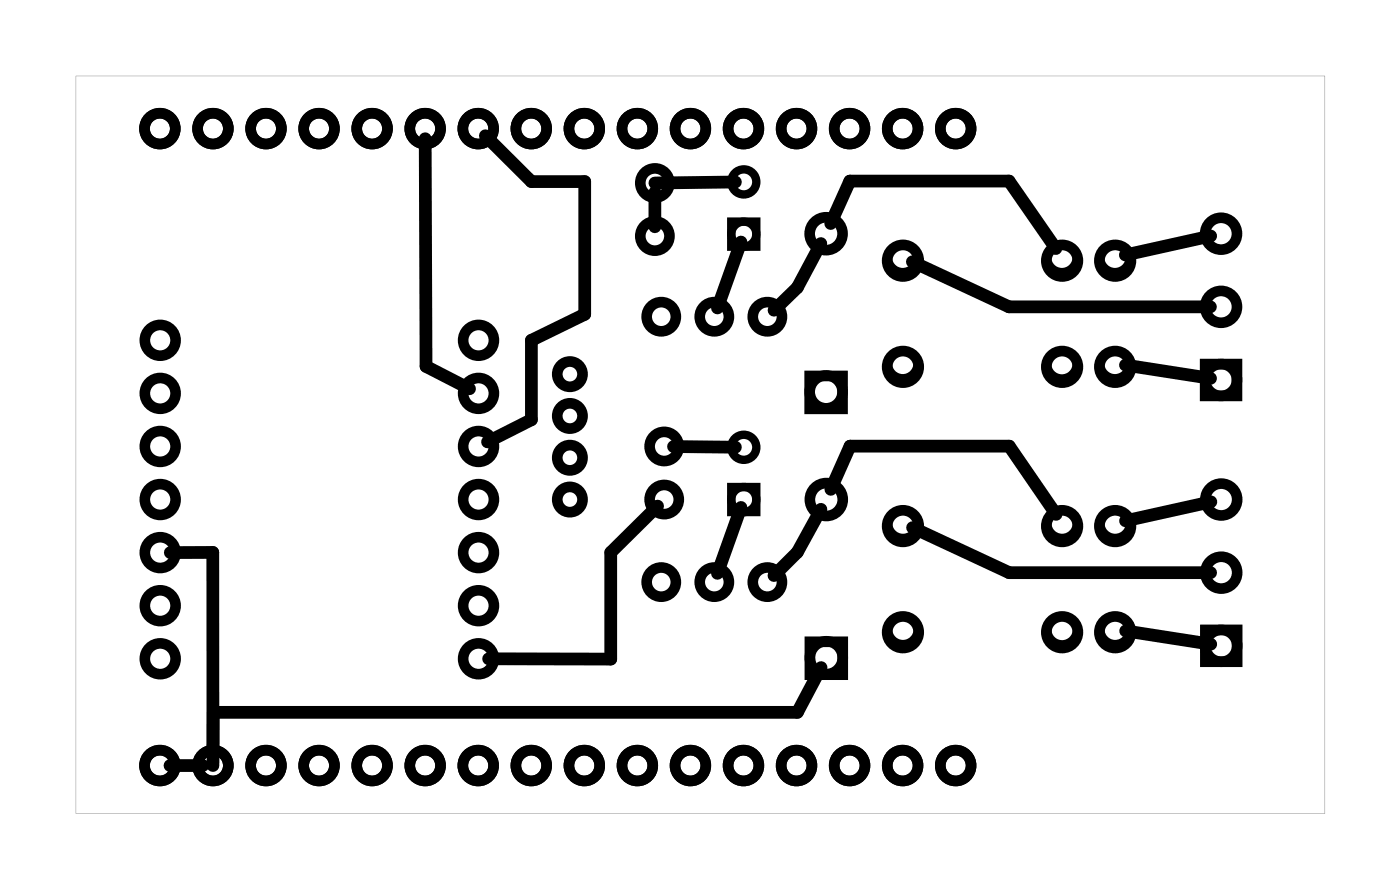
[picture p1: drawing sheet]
<svg xmlns="http://www.w3.org/2000/svg" width="67mm" height="43mm" viewBox="0 0 67 43" stroke-linecap="round" stroke-linejoin="round" font-family="sans-serif">
<path d="M3.6 3.6v35.3h59.8v-35.3zM3.6 3.6h59.8v35.3h-59.8z" fill="#000"/>
<g fill="none" stroke="#000" stroke-width=".51">
<path d="M38.8 18h1.5v1.6h-1.5zM57.7 17.4h1.5v1.5h-1.5zM38.8 30.7h1.5v1.6h-1.5zM57.7 30.1h1.5v1.6h-1.5z"/>
<circle cx="7.7" cy="6.2" r=".74"/>
<circle cx="7.7" cy="16.3" r=".74"/>
<circle cx="7.7" cy="18.8" r=".74"/>
<circle cx="10.2" cy="6.2" r=".74"/>
<circle cx="12.7" cy="6.2" r=".74"/>
<circle cx="15.3" cy="6.2" r=".74"/>
<circle cx="17.8" cy="6.2" r=".74"/>
<circle cx="20.4" cy="6.2" r=".74"/>
<circle cx="22.9" cy="6.2" r=".74"/>
<circle cx="22.9" cy="16.3" r=".74"/>
<circle cx="22.9" cy="18.8" r=".74"/>
<circle cx="25.4" cy="6.2" r=".74"/>
<circle cx="27.3" cy="19.9" r=".61"/>
<circle cx="27.3" cy="17.9" r=".61"/>
<circle cx="28" cy="6.2" r=".74"/>
<circle cx="30.5" cy="6.2" r=".74"/>
<circle cx="31.4" cy="11.3" r=".7"/>
<circle cx="31.4" cy="8.8" r=".7"/>
<circle cx="31.7" cy="15.2" r=".7"/>
<circle cx="33.1" cy="6.2" r=".74"/>
<circle cx="34.2" cy="15.2" r=".7"/>
<circle cx="35.6" cy="6.2" r=".74"/>
<circle cx="36.7" cy="15.2" r=".7"/>
<circle cx="38.1" cy="6.2" r=".74"/>
<circle cx="39.6" cy="18.8" r=".79"/>
<circle cx="39.6" cy="11.2" r=".79"/>
<circle cx="40.7" cy="6.2" r=".74"/>
<circle cx="43.2" cy="6.2" r=".74"/>
<circle cx="43.2" cy="12.5" r=".76"/>
<circle cx="43.2" cy="17.6" r=".76"/>
<circle cx="45.8" cy="6.2" r=".74"/>
<circle cx="50.9" cy="17.6" r=".76"/>
<circle cx="50.9" cy="12.5" r=".76"/>
<circle cx="53.4" cy="12.5" r=".76"/>
<circle cx="53.4" cy="17.6" r=".76"/>
<circle cx="58.5" cy="14.7" r=".76"/>
<circle cx="58.5" cy="18.2" r=".76"/>
<circle cx="58.5" cy="11.2" r=".76"/>
<circle cx="7.7" cy="36.6" r=".74"/>
<circle cx="7.7" cy="31.5" r=".74"/>
<circle cx="7.7" cy="26.4" r=".74"/>
<circle cx="7.7" cy="29" r=".74"/>
<circle cx="7.7" cy="23.9" r=".74"/>
<circle cx="7.7" cy="21.4" r=".74"/>
<circle cx="10.2" cy="36.6" r=".74"/>
<circle cx="12.7" cy="36.6" r=".74"/>
<circle cx="15.3" cy="36.6" r=".74"/>
<circle cx="17.8" cy="36.6" r=".74"/>
<circle cx="20.4" cy="36.6" r=".74"/>
<circle cx="22.9" cy="36.6" r=".74"/>
<circle cx="22.9" cy="26.4" r=".74"/>
<circle cx="22.9" cy="31.5" r=".74"/>
<circle cx="22.9" cy="29" r=".74"/>
<circle cx="22.9" cy="23.9" r=".74"/>
<circle cx="22.9" cy="21.4" r=".74"/>
<circle cx="25.4" cy="36.6" r=".74"/>
<circle cx="27.3" cy="21.9" r=".61"/>
<circle cx="27.3" cy="23.9" r=".61"/>
<circle cx="28" cy="36.6" r=".74"/>
<circle cx="30.5" cy="36.6" r=".74"/>
<circle cx="31.7" cy="27.9" r=".7"/>
<circle cx="31.8" cy="23.9" r=".7"/>
<circle cx="31.8" cy="21.4" r=".7"/>
<circle cx="33.1" cy="36.6" r=".74"/>
<circle cx="34.2" cy="27.9" r=".7"/>
<circle cx="35.6" cy="36.6" r=".74"/>
<circle cx="36.7" cy="27.9" r=".7"/>
<circle cx="38.1" cy="36.6" r=".74"/>
<circle cx="39.6" cy="31.5" r=".79"/>
<circle cx="39.6" cy="23.9" r=".79"/>
<circle cx="40.7" cy="36.6" r=".74"/>
<circle cx="43.2" cy="36.6" r=".74"/>
<circle cx="43.2" cy="30.3" r=".76"/>
<circle cx="43.2" cy="25.2" r=".76"/>
<circle cx="45.8" cy="36.6" r=".74"/>
<circle cx="50.9" cy="25.2" r=".76"/>
<circle cx="50.9" cy="30.3" r=".76"/>
<circle cx="53.4" cy="30.3" r=".76"/>
<circle cx="53.4" cy="25.2" r=".76"/>
<circle cx="58.5" cy="27.4" r=".76"/>
<circle cx="58.5" cy="30.9" r=".76"/>
<circle cx="58.5" cy="23.9" r=".76"/>
</g>
<g fill="none" stroke="#000" stroke-width=".4">
<path d="M35 10.6h1.2v1.2h-1.2zM35 23.3h1.2v1.2h-1.2z"/>
<circle cx="35.6" cy="8.7" r=".6"/>
<circle cx="35.6" cy="11.2" r=".6"/>
<circle cx="35.6" cy="21.4" r=".6"/>
<circle cx="35.6" cy="23.9" r=".6"/>
</g>
<g fill="none" stroke="#000" stroke-width=".25">
<circle cx="43.2" cy="17.4" r=".64"/>
<circle cx="43.2" cy="12.3" r=".64"/>
<circle cx="50.8" cy="12.3" r=".64"/>
<circle cx="50.8" cy="17.4" r=".64"/>
<circle cx="53.4" cy="17.4" r=".64"/>
<circle cx="53.4" cy="12.3" r=".64"/>
<circle cx="43.2" cy="30.1" r=".64"/>
<circle cx="43.2" cy="25" r=".64"/>
<circle cx="50.9" cy="25" r=".64"/>
<circle cx="50.9" cy="30.1" r=".64"/>
<circle cx="53.4" cy="30.1" r=".64"/>
<circle cx="53.4" cy="25" r=".64"/>
</g>
<g fill="none" stroke="#000" stroke-width=".61">
<path d="M20.4 6.6v10.9l2.1 1.1M23.2 6.5l2.2 2.2h2.6v6.3l-2.6 1.3v3.8l-2.1 1M31.4 9.2v1.7M35.2 8.7l-3.8 .1M35.5 11.6l-1.2 3.1M39.3 11.7l-1.1 2.1-1.1 1M39.8 10.7l.9-2h7.6l2.3 3.2M43.7 12.5l4.6 2.2h9.7M53.9 17.5l4.1 .6M58 11.3l-4.1 .9M8.1 36.6h1.6M8.2 26.4h2v9.8"/>
<path d="M31.5 24.2l-2.3 2.2v5.1h-5.8M32.2 21.4h3M35.5 24.3l-1.2 3.1M39.3 24.4l-1.1 2-1.1 1.1M39.3 31.9l-1.1 2.2h-28v2.5M39.8 23.4l.9-2h7.6l2.3 3.2M43.7 25.2l4.6 2.2h9.7M53.9 30.2l4.1 .6M58 24l-4.1 .9"/>
</g>
</svg>
